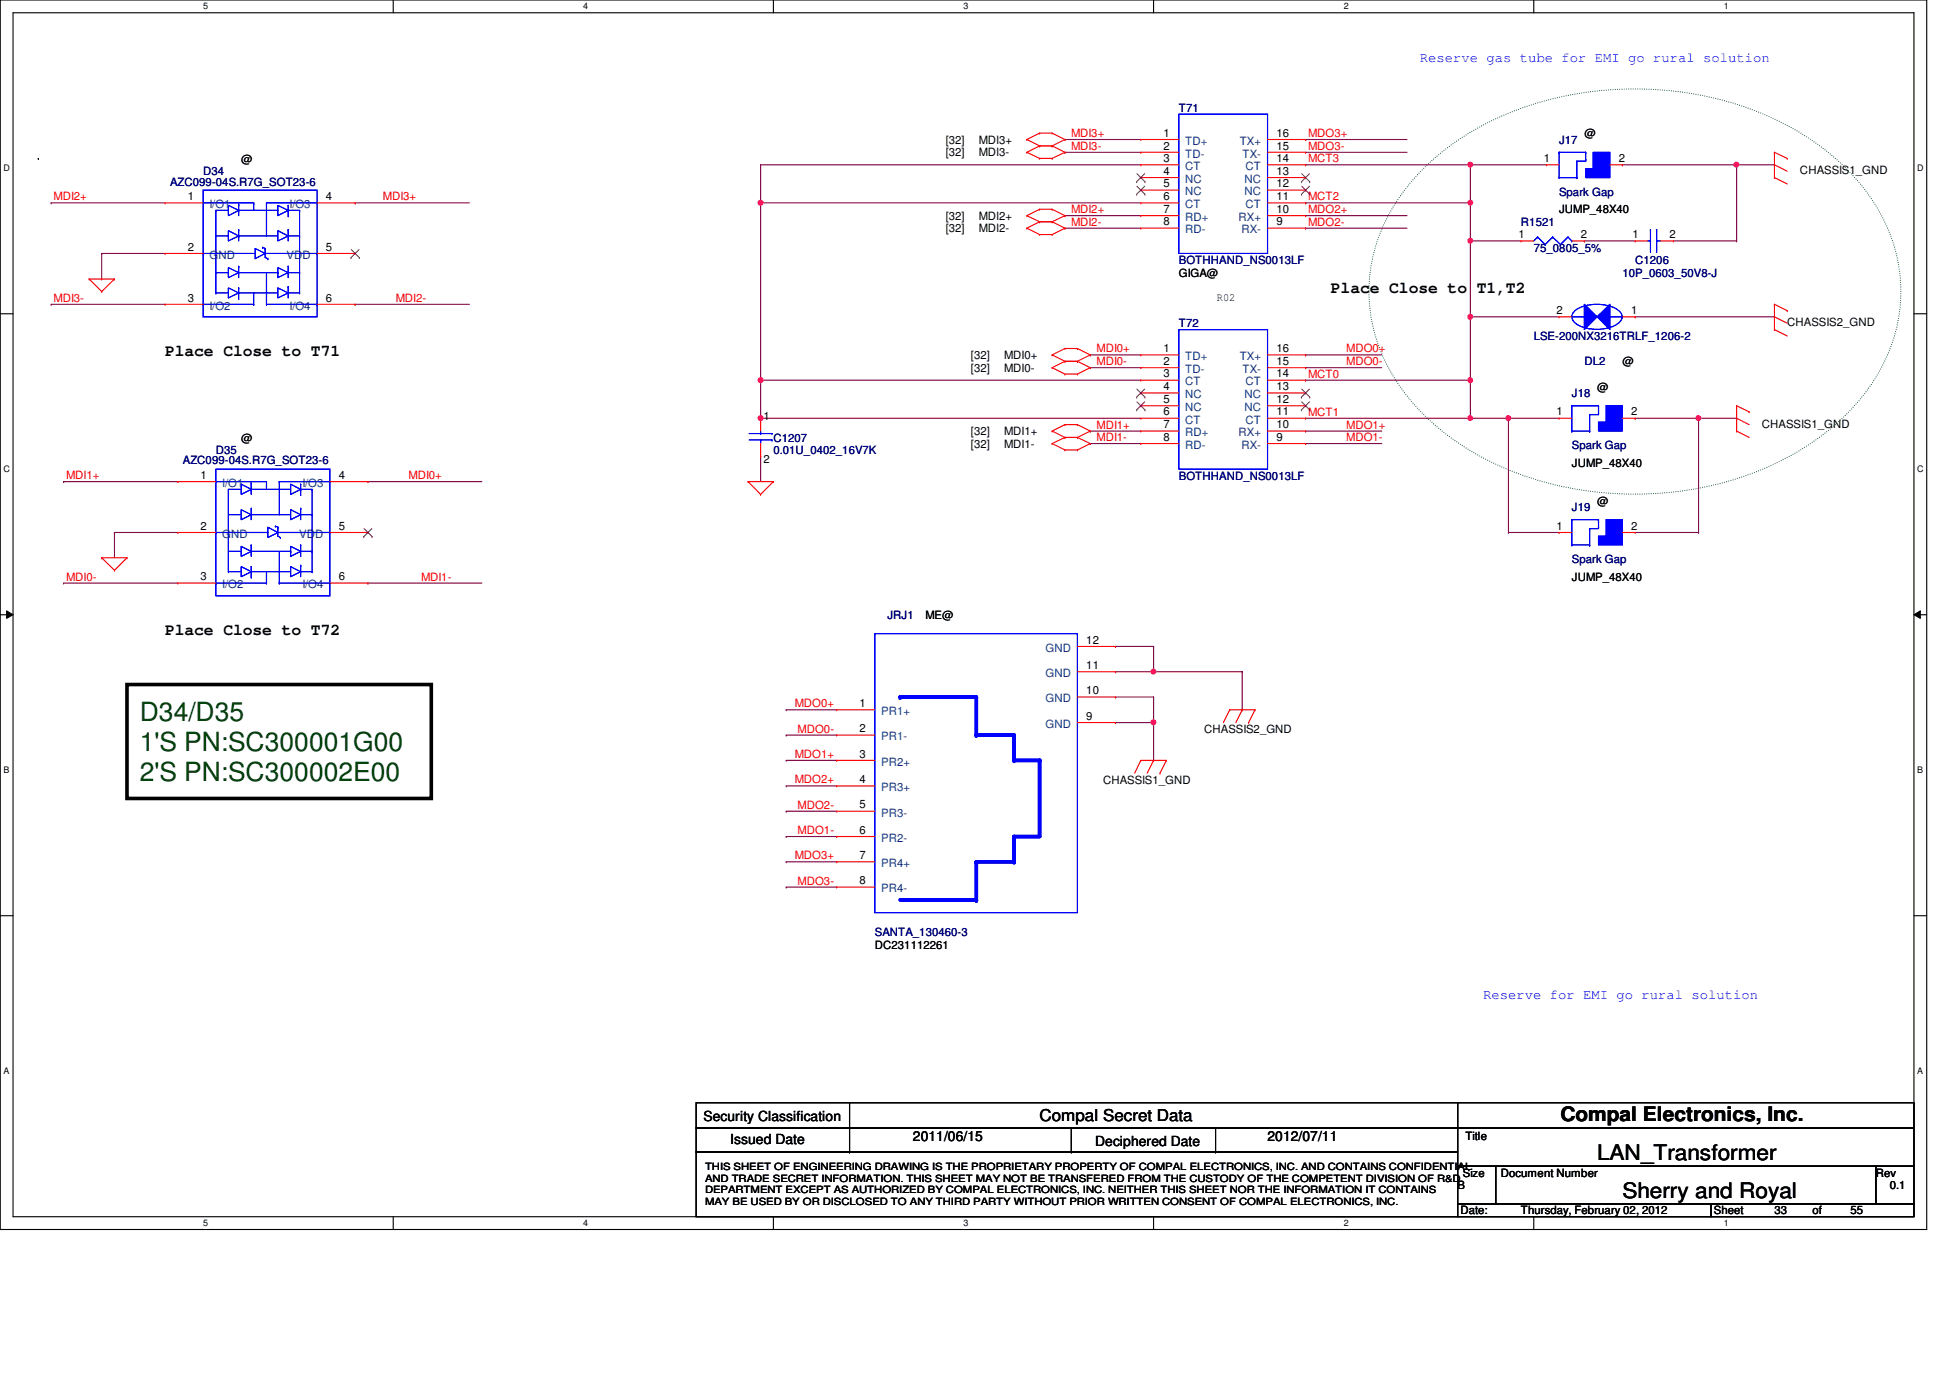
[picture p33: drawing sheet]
<svg xmlns="http://www.w3.org/2000/svg" width="297mm" height="210mm" viewBox="0 0 297 210" stroke-linecap="round" stroke-linejoin="round" font-family="sans-serif">
<defs><g id="words">
<g font-size="4" fill="#004000">
<text x="21.3" y="109.8">D34/D35</text>
<text x="21.3" y="114.4">1'S PN:SC300001G00</text>
<text x="21.3" y="119">2'S PN:SC300002E00</text>
</g>
<g font-size="3.3">
<text x="243.3" y="176.7">LAN_Transformer</text>
<text x="247.1" y="182.5">Sherry and Royal</text>
</g>
<text font-size="3" x="237.7" y="170.8">Compal Electronics, Inc.</text>
<g font-size="2.5">
<text x="202.7" y="44.6">Place Close to T1,T2</text>
<text x="25.1" y="54.2">Place Close to T71</text>
<text x="25.1" y="96.7">Place Close to T72</text>
<text x="158.4" y="170.8">Compal Secret Data</text>
</g>
<g font-size="2.1" fill="#00f">
<text x="216.3" y="9.4">Reserve gas tube for EMI go rural solution</text>
<text x="225.9" y="152.2">Reserve for EMI go rural solution</text>
</g>
<g font-size="2.1">
<text x="107.2" y="170.7">Security Classification</text>
<text x="139.1" y="173.8">2011/06/15</text>
<text x="193.1" y="173.8">2012/07/11</text>
<text x="111.2" y="174.3">Issued Date</text>
<text x="166.8" y="174.5">Deciphered Date</text>
</g>
<g font-size="1.7" fill="#000080">
<text x="179.6" y="17.1">T71</text>
<text x="237.5" y="21.9">J17</text>
<text x="25.9" y="28.3">AZC099-04S.R7G_SOT23-6</text>
<text x="30.9" y="26.7">D34</text>
<text x="237.5" y="29.8">Spark Gap</text>
<text x="231.7" y="34.5">R1521</text>
<text x="179.6" y="40.2">BOTHHAND_NS0013LF</text>
<text x="233.6" y="38.3">75_0805_5%</text>
<text x="249.1" y="40.2">C1206</text>
<text x="247.1" y="42.2">10P_0603_50V8-J</text>
<text x="179.6" y="49.9">T72</text>
<text x="233.6" y="51.8">LSE-200NX3216TRLF_1206-2</text>
<text x="241.3" y="55.7">DL2</text>
<text x="239.4" y="60.5">J18</text>
<text x="27.9" y="70.7">AZC099-04S.R7G_SOT23-6</text>
<text x="32.9" y="69.2">D35</text>
<text x="117.8" y="67.3">C1207</text>
<text x="117.8" y="69.2">0.01U_0402_16V7K</text>
<text x="239.4" y="68.4">Spark Gap</text>
<text x="179.6" y="73.1">BOTHHAND_NS0013LF</text>
<text x="239.4" y="77.9">J19</text>
<text x="239.4" y="85.8">Spark Gap</text>
<text x="135.2" y="94.3">JRJ1</text>
<text x="133.3" y="142.5">SANTA_130460-3</text>
</g>
<g font-size="1.7">
<text x="144.1" y="21.9">[32]</text>
<text x="144.1" y="23.8">[32]</text>
<text x="149.1" y="21.9">MDI3+</text>
<text x="149.1" y="23.8">MDI3-</text>
<text x="177.2" y="20.8">1</text>
<text x="177.2" y="22.8">2</text>
<text x="194.4" y="22.8">15</text>
<text x="194.4" y="20.8">16</text>
<text x="241.3" y="20.9">@</text>
<text x="36.7" y="24.8">@</text>
<text x="177.2" y="24.7">3</text>
<text x="177.2" y="26.6">4</text>
<text x="177.2" y="28.5">5</text>
<text x="194.4" y="24.7">14</text>
<text x="194.4" y="26.6">13</text>
<text x="194.4" y="28.5">12</text>
<text x="235.2" y="24.7">1</text>
<text x="246.6" y="24.7">2</text>
<text x="274.2" y="26.5">CHASSIS1_GND</text>
<text x="28.6" y="30.5">1</text>
<text x="49.7" y="30.5">4</text>
<text x="144.1" y="33.5">[32]</text>
<text x="144.1" y="35.4">[32]</text>
<text x="149.1" y="33.5">MDI2+</text>
<text x="149.1" y="35.4">MDI2-</text>
<text x="177.2" y="30.5">6</text>
<text x="177.2" y="32.4">7</text>
<text x="177.2" y="34.3">8</text>
<text x="194.4" y="34.3">9</text>
<text x="194.4" y="32.4">10</text>
<text x="194.4" y="30.5">11</text>
<text x="237.5" y="32.5">JUMP_48X40</text>
<text x="28.6" y="38.2">2</text>
<text x="49.7" y="38.2">5</text>
<text x="231.3" y="36.3">1</text>
<text x="240.8" y="36.3">2</text>
<text x="248.7" y="36.3">1</text>
<text x="254.3" y="36.3">2</text>
<text x="28.6" y="45.9">3</text>
<text x="49.7" y="45.9">6</text>
<text x="179.6" y="42.2">GIGA@</text>
<text x="185.4" y="45.8">R02</text>
<text x="237.1" y="47.8">2</text>
<text x="248.5" y="47.8">1</text>
<text x="177.2" y="53.6">1</text>
<text x="194.4" y="53.6">16</text>
<text x="272.2" y="49.7">CHASSIS2_GND</text>
<text x="147.9" y="54.7">[32]</text>
<text x="147.9" y="56.6">[32]</text>
<text x="152.9" y="54.7">MDI0+</text>
<text x="152.9" y="56.6">MDI0-</text>
<text x="177.2" y="55.6">2</text>
<text x="177.2" y="57.5">3</text>
<text x="177.2" y="59.4">4</text>
<text x="194.4" y="57.5">14</text>
<text x="194.4" y="55.6">15</text>
<text x="194.4" y="59.4">13</text>
<text x="243.3" y="59.5">@</text>
<text x="247.1" y="55.7">@</text>
<text x="116.3" y="63.9">1</text>
<text x="177.2" y="63.3">6</text>
<text x="177.2" y="65.2">7</text>
<text x="177.2" y="61.4">5</text>
<text x="194.4" y="65.2">10</text>
<text x="194.4" y="63.3">11</text>
<text x="194.4" y="61.4">12</text>
<text x="237.1" y="63.3">1</text>
<text x="248.5" y="63.3">2</text>
<text x="268.4" y="65.2">CHASSIS1_GND</text>
<text x="36.7" y="67.3">@</text>
<text x="116.3" y="70.5">2</text>
<text x="147.9" y="66.3">[32]</text>
<text x="147.9" y="68.2">[32]</text>
<text x="152.9" y="66.3">MDI1+</text>
<text x="152.9" y="68.2">MDI1-</text>
<text x="177.2" y="67.1">8</text>
<text x="194.4" y="67.1">9</text>
<text x="239.4" y="71.1">JUMP_48X40</text>
<text x="30.6" y="72.9">1</text>
<text x="51.6" y="72.9">4</text>
<text x="243.3" y="76.9">@</text>
<text x="30.6" y="80.7">2</text>
<text x="51.6" y="80.7">5</text>
<text x="237.1" y="80.7">1</text>
<text x="248.5" y="80.7">2</text>
<text x="30.6" y="88.4">3</text>
<text x="51.6" y="88.4">6</text>
<text x="239.4" y="88.5">JUMP_48X40</text>
<text x="141" y="94.3">ME@</text>
<text x="165.5" y="101.9">11</text>
<text x="165.5" y="98">12</text>
<text x="130.9" y="107.7">1</text>
<text x="165.5" y="105.7">10</text>
<text x="130.9" y="111.5">2</text>
<text x="165.5" y="109.6">9</text>
<text x="183.4" y="111.7">CHASSIS2_GND</text>
<text x="130.9" y="115.4">3</text>
<text x="130.9" y="119.3">4</text>
<text x="168" y="119.4">CHASSIS1_GND</text>
<text x="130.9" y="123.1">5</text>
<text x="130.9" y="127">6</text>
<text x="130.9" y="130.9">7</text>
<text x="130.9" y="134.7">8</text>
<text x="133.3" y="144.5">DC231112261</text>
<text x="223.2" y="173.6">Title</text>
<text x="222.8" y="179.2">Size</text>
<text x="228.6" y="179.2">Document Number</text>
<text x="285.7" y="179.2">Rev</text>
<text x="222" y="181.1">B</text>
<text x="222.5" y="185">Date:</text>
<text x="231.7" y="185">Thursday, February 02, 2012</text>
<text x="261.1" y="185">Sheet</text>
<text x="270.3" y="185">33</text>
<text x="276.1" y="185">of</text>
<text x="281.9" y="185">55</text>
<text x="287.9" y="181.1">0.1</text>
</g>
<g font-size="1.7" fill="#f00">
<text x="163.1" y="20.9">MDI3+</text>
<text x="163.1" y="22.8">MDI3-</text>
<text x="199.3" y="20.9">MDO3+</text>
<text x="199.3" y="22.8">MDO3-</text>
<text x="199.3" y="24.7">MCT3</text>
<text x="8.2" y="30.5">MDI2+</text>
<text x="58.3" y="30.5">MDI3+</text>
<text x="163.1" y="32.5">MDI2+</text>
<text x="163.1" y="34.4">MDI2-</text>
<text x="199.3" y="32.5">MDO2+</text>
<text x="199.3" y="34.4">MDO2-</text>
<text x="199.3" y="30.5">MCT2</text>
<text x="8.2" y="46">MDI3-</text>
<text x="60.3" y="46">MDI2-</text>
<text x="167" y="53.7">MDI0+</text>
<text x="205.1" y="53.7">MDO0+</text>
<text x="167" y="55.6">MDI0-</text>
<text x="199.3" y="57.5">MCT0</text>
<text x="205.1" y="55.6">MDO0-</text>
<text x="167" y="65.3">MDI1+</text>
<text x="199.3" y="63.3">MCT1</text>
<text x="205.1" y="65.3">MDO1+</text>
<text x="167" y="67.2">MDI1-</text>
<text x="205.1" y="67.2">MDO1-</text>
<text x="10.1" y="73">MDI1+</text>
<text x="62.2" y="73">MDI0+</text>
<text x="10.1" y="88.4">MDI0-</text>
<text x="64.1" y="88.4">MDI1-</text>
<text x="121.1" y="107.7">MDO0+</text>
<text x="121.5" y="111.6">MDO0-</text>
<text x="121.1" y="119.3">MDO2+</text>
<text x="121.1" y="115.4">MDO1+</text>
<text x="121.5" y="123.2">MDO2-</text>
<text x="121.1" y="130.9">MDO3+</text>
<text x="121.5" y="127">MDO1-</text>
<text x="121.5" y="134.7">MDO3-</text>
</g>
<g font-size="1.7" fill="#004080">
<text x="180.5" y="22.1">TD+</text>
<text x="188.8" y="22.1">TX+</text>
<text x="180.5" y="24">TD-</text>
<text x="180.5" y="25.9">CT</text>
<text x="180.5" y="27.9">NC</text>
<text x="180.5" y="29.8">NC</text>
<text x="189.3" y="24">TX-</text>
<text x="189.6" y="27.9">NC</text>
<text x="189.6" y="29.8">NC</text>
<text x="189.7" y="25.9">CT</text>
<text x="31.9" y="31.7">I/O1</text>
<text x="44.1" y="31.7">I/O3</text>
<text x="180.5" y="31.7">CT</text>
<text x="180.5" y="33.7">RD+</text>
<text x="180.5" y="35.6">RD-</text>
<text x="188.7" y="33.7">RX+</text>
<text x="189.1" y="35.6">RX-</text>
<text x="189.7" y="31.7">CT</text>
<text x="31.9" y="39.4">GND</text>
<text x="43.6" y="39.4">VDD</text>
<text x="31.9" y="47.2">I/O2</text>
<text x="44.1" y="47.2">I/O4</text>
<text x="180.5" y="54.9">TD+</text>
<text x="180.5" y="56.8">TD-</text>
<text x="180.5" y="58.7">CT</text>
<text x="188.8" y="54.9">TX+</text>
<text x="189.3" y="56.8">TX-</text>
<text x="189.7" y="58.7">CT</text>
<text x="180.5" y="64.5">CT</text>
<text x="180.5" y="60.7">NC</text>
<text x="180.5" y="62.6">NC</text>
<text x="189.6" y="60.7">NC</text>
<text x="189.6" y="62.6">NC</text>
<text x="189.7" y="64.5">CT</text>
<text x="180.5" y="66.5">RD+</text>
<text x="180.5" y="68.4">RD-</text>
<text x="188.7" y="66.5">RX+</text>
<text x="189.1" y="68.4">RX-</text>
<text x="33.9" y="74.2">I/O1</text>
<text x="46.1" y="74.2">I/O3</text>
<text x="33.9" y="81.9">GND</text>
<text x="45.6" y="81.9">VDD</text>
<text x="33.9" y="89.6">I/O2</text>
<text x="46.1" y="89.6">I/O4</text>
<text x="159.3" y="99.3">GND</text>
<text x="159.3" y="107">GND</text>
<text x="159.3" y="103.1">GND</text>
<text x="134.2" y="112.8">PR1-</text>
<text x="134.2" y="108.9">PR1+</text>
<text x="159.3" y="110.9">GND</text>
<text x="134.2" y="116.6">PR2+</text>
<text x="134.2" y="120.5">PR3+</text>
<text x="134.2" y="124.4">PR3-</text>
<text x="134.2" y="128.2">PR2-</text>
<text x="134.2" y="132.1">PR4+</text>
<text x="134.2" y="135.9">PR4-</text>
</g>
<g font-size="1.5">
<text x="107.4" y="178.2">THIS SHEET OF ENGINEERING DRAWING IS THE PROPRIETARY PROPERTY OF COMPAL ELECTRONICS, INC. AND CONTAINS CONFIDENTIAL</text>
<text x="107.4" y="180">AND TRADE SECRET INFORMATION. THIS SHEET MAY NOT BE TRANSFERED FROM THE CUSTODY OF THE COMPETENT DIVISION OF R&amp;D</text>
<text x="107.4" y="181.8">DEPARTMENT EXCEPT AS AUTHORIZED BY COMPAL ELECTRONICS, INC. NEITHER THIS SHEET NOR THE INFORMATION IT CONTAINS</text>
<text x="107.4" y="183.6">MAY BE USED BY OR DISCLOSED TO ANY THIRD PARTY WITHOUT PRIOR WRITTEN CONSENT OF COMPAL ELECTRONICS, INC.</text>
</g>
<g font-size="1.4">
<text x="30.9" y="1.4">5</text>
<text x="88.9" y="1.4">4</text>
<text x="146.8" y="1.4">3</text>
<text x="204.7" y="1.4">2</text>
<text x="262.6" y="1.4">1</text>
<text x=".5" y="26.1">D</text>
<text x="292.1" y="26.1">D</text>
<text x=".5" y="71.9">C</text>
<text x="292.1" y="71.9">C</text>
<text x=".5" y="117.8">B</text>
<text x="292.1" y="117.8">B</text>
<text x=".5" y="163.6">A</text>
<text x="292.1" y="163.6">A</text>
<text x="30.9" y="186.8">5</text>
<text x="88.9" y="186.8">4</text>
<text x="146.8" y="186.8">3</text>
<text x="204.7" y="186.8">2</text>
<text x="262.6" y="186.8">1</text>
</g>
</g></defs>
<path d="M0 0h293.5v187.3h-293.5zM2 1.9h289.5v183.4h-289.5z" fill="none" stroke="#000" stroke-width=".17"/>
<g fill="#fff">
<path d="M30.9 .2h.8v1.5h-.8z"/>
<path d="M30.9 185.5h.8v1.6h-.8z"/>
</g>
<path d="M59.9 0v1.9M59.9 185.3v2" fill="none" stroke="#000" stroke-width=".17"/>
<g fill="#fff">
<path d="M88.9 .2h.7v1.5h-.7z"/>
<path d="M88.9 185.5h.7v1.6h-.7z"/>
</g>
<path d="M117.8 0v1.9M117.8 185.3v2" fill="none" stroke="#000" stroke-width=".17"/>
<g fill="#fff">
<path d="M146.8 .2h.7v1.5h-.7z"/>
<path d="M146.8 185.5h.7v1.6h-.7z"/>
</g>
<path d="M175.7 0v1.9M175.7 185.3v2" fill="none" stroke="#000" stroke-width=".17"/>
<g fill="#fff">
<path d="M204.7 .2h.7v1.5h-.7z"/>
<path d="M204.7 185.5h.7v1.6h-.7z"/>
</g>
<path d="M233.6 0v1.9M233.6 185.3v2" fill="none" stroke="#000" stroke-width=".17"/>
<g fill="#fff">
<path d="M262.6 .2h.8v1.5h-.8z"/>
<path d="M262.6 185.5h.8v1.6h-.8z"/>
<path d="M.5 24.8h1v1.6h-1z"/>
<path d="M292.1 24.8h.9v1.6h-.9z"/>
<path d="M.5 70.7h1v1.5h-1z"/>
<path d="M292.1 70.7h.9v1.5h-.9z"/>
</g>
<path d="M0 47.8h2M291.5 47.8h2" fill="none" stroke="#000" stroke-width=".17"/>
<g fill="#fff">
<path d="M.5 116.5h.9v1.6h-.9z"/>
<path d="M292.1 116.5h.8v1.6h-.8z"/>
</g>
<path d="M0 93.6h2M291.5 93.6h2" fill="none" stroke="#000" stroke-width=".17"/>
<path d="M1 93l1 .6-1 .6zM291.5 93.6l1-.6v1.2z" fill="#000"/>
<path d="M1 93l1 .6-1 .6zM291.5 93.6l1-.6v1.2z" fill="none" stroke="#000" stroke-width=".15"/>
<g fill="#fff">
<path d="M.5 162.4h.9v1.5h-.9z"/>
<path d="M292.1 162.4h.8v1.5h-.8z"/>
</g>
<path d="M5.8 24.1h.1M0 139.5h2M291.5 139.5h2" fill="none" stroke="#000" stroke-width=".17"/>
<path d="M217 25.5a44.4 44.4 0 0 1 26.5-11.7 49.6 49.6 0 0 1 32.3 7.4 30.4 30.4 0 0 1 12.9 17 25.1 25.1 0 0 1-6.1 23.5 41.7 41.7 0 0 1-22.8 12.5 50.7 50.7 0 0 1-35.5-5.4 32 32 0 0 1-14.3-16.2 24.6 24.6 0 0 1 4.1-23.8z" fill="none" stroke="#008000" stroke-width=".17" stroke-dasharray="0 .3"/>
<path d="M19.3 104.3h46.4v17.3h-46.4z" fill="none" stroke="#000" stroke-width=".55"/>
<g fill="none" stroke="#800040" stroke-width=".17">
<path d="M162.2 21.3h.1M162.2 32.9h.1M162.2 34.8h.1M162.2 23.2h.1M162.2 21.3h11.6M162.2 32.9h11.6M162.2 34.8h11.6M162.2 23.2h11.6M198.9 21.3h.1M198.9 23.2h.1M198.9 32.9h.1M198.9 34.8h.1"/>
<path d="M198.9 25.1h.1M198.9 30.9h.1M198.9 21.3h15.4M198.9 32.9h15.4M198.9 34.8h15.4M198.9 23.2h15.4M198.9 25.1h25.1M198.9 30.9h25.1M166.1 54.1h.1M166.1 56h.1M166.1 54.1h7.7M166.1 56h7.7"/>
<path d="M198.9 54.1h.1M198.9 56h.1M198.9 57.9h.1M198.9 54.1h11.6M198.9 56h11.6M198.9 57.9h25.1M166.1 67.6h.1M166.1 65.7h.1M166.1 67.6h7.7M166.1 65.7h7.7M198.9 67.6h.1M198.9 65.7h.1"/>
<path d="M198.9 63.7h.1M198.9 67.6h11.6M198.9 65.7h11.6M198.9 63.7h25.1"/>
</g>
<circle cx="224" cy="30.9" r=".37" fill="#f0f"/>
<circle cx="224" cy="30.9" r=".37" fill="none" stroke="#f0f" stroke-width=".17"/>
<path d="M115.9 57.9h.1M115.9 57.9h57.9" fill="none" stroke="#800040" stroke-width=".17"/>
<circle cx="115.9" cy="57.9" r=".38" fill="#f0f"/>
<circle cx="115.9" cy="57.9" r=".38" fill="none" stroke="#f0f" stroke-width=".17"/>
<path d="M115.9 63.7h.1M115.9 63.7h57.9" fill="none" stroke="#800040" stroke-width=".17"/>
<circle cx="115.9" cy="63.7" r=".37" fill="#f0f"/>
<circle cx="115.9" cy="63.7" r=".37" fill="none" stroke="#f0f" stroke-width=".17"/>
<path d="M115.9 30.9h.1M115.9 30.9h57.9M115.9 69.5h.1M115.9 69.5v3.9" fill="none" stroke="#800040" stroke-width=".17"/>
<circle cx="115.9" cy="30.9" r=".37" fill="#f0f"/>
<circle cx="115.9" cy="30.9" r=".37" fill="none" stroke="#f0f" stroke-width=".17"/>
<g fill="none" stroke="#800040" stroke-width=".17">
<path d="M115.9 25.1h.1M115.9 30.9h.1M115.9 25.1h57.9M115.9 25.1v38.6M115.9 57.9h.1M115.9 63.7h.1M119.8 112h.1M119.8 112h7.7M169.9 106.2h.1M169.9 110.1h.1M169.9 106.2h5.8M169.9 110.1h5.8"/>
<path d="M175.7 106.2h.1M175.7 110.1h.1M175.7 106.2v9.6M119.8 127.4h.1M119.8 127.4h7.7"/>
</g>
<circle cx="175.7" cy="110" r=".38" fill="#f0f"/>
<circle cx="175.7" cy="110" r=".38" fill="none" stroke="#f0f" stroke-width=".17"/>
<g fill="none" stroke="#800040" stroke-width=".17">
<path d="M264.5 25.1h.1M264.5 25.1h5.8M169.9 98.5h.1M169.9 98.5h5.8M175.7 98.5h.1M175.7 98.5v3.8h-5.8M119.8 108.1h.1M119.8 119.7h.1M119.8 115.8h.1M119.8 108.1h7.7M119.8 119.7h7.7M119.8 115.8h7.7"/>
<path d="M169.9 102.3h.1M119.8 123.6h.1M119.8 135.1h.1M119.8 131.3h.1M119.8 123.6h7.7M119.8 135.1h7.7M119.8 131.3h7.7"/>
</g>
<circle cx="264.5" cy="25.1" r=".37" fill="#f0f"/>
<circle cx="264.5" cy="25.1" r=".37" fill="none" stroke="#f0f" stroke-width=".17"/>
<path d="M224 36.7h.1M224 30.9h.1M224 36.7h7.7M224 25.1v5.8M241.3 36.7h.1M241.3 36.7h7.8M224 48.3h.1M224 48.3h13.5M249.1 48.3h.1M249.1 48.3h21.2M258.7 63.7h.1M258.7 63.7h5.8" fill="none" stroke="#800040" stroke-width=".17"/>
<circle cx="224" cy="25.1" r=".37" fill="#f0f"/>
<circle cx="224" cy="25.1" r=".37" fill="none" stroke="#f0f" stroke-width=".17"/>
<path d="M224 36.7v11.6M224 48.3h.1" fill="none" stroke="#800040" stroke-width=".17"/>
<circle cx="223.9" cy="48.3" r=".38" fill="#f0f"/>
<circle cx="223.9" cy="48.3" r=".38" fill="none" stroke="#f0f" stroke-width=".17"/>
<path d="M224 36.7h.1M224 30.9v5.8" fill="none" stroke="#800040" stroke-width=".17"/>
<circle cx="224" cy="36.7" r=".37" fill="#f0f"/>
<circle cx="224" cy="36.7" r=".37" fill="none" stroke="#f0f" stroke-width=".17"/>
<path d="M224 57.9v5.8M224 63.7h.1" fill="none" stroke="#800040" stroke-width=".17"/>
<circle cx="224" cy="63.7" r=".37" fill="#f0f"/>
<circle cx="224" cy="63.7" r=".37" fill="none" stroke="#f0f" stroke-width=".17"/>
<path d="M224 57.9h.1M224 48.3v9.6" fill="none" stroke="#800040" stroke-width=".17"/>
<circle cx="223.9" cy="57.9" r=".38" fill="#f0f"/>
<circle cx="223.9" cy="57.9" r=".38" fill="none" stroke="#f0f" stroke-width=".17"/>
<g fill="none" stroke="#800040" stroke-width=".17">
<path d="M7.8 30.9h.1M7.8 30.9h17.3M15.5 38.6h.1M15.5 38.6h9.6M15.5 38.6v3.9M54.1 30.9h.1M54.1 30.9h17.4M224 25.1h.1M224 25.1h11.6M7.8 46.4h.1M7.8 46.4h17.3M15.5 42.5h.1"/>
<path d="M54.1 46.4h.1M54.1 46.4h17.4M9.7 73.4h.1M9.7 73.4h17.4M56 73.4h.1M56 73.4h17.4M229.8 63.7h.1M229.8 63.7h7.7M9.7 88.8h.1M9.7 88.8h17.4M17.4 81.1h.1M17.4 81.1h9.7"/>
<path d="M17.4 81.1v3.9M56 88.8h.1M56 88.8h17.4M175.7 102.3h13.5M189.2 102.3h.1"/>
</g>
<circle cx="175.7" cy="102.3" r=".37" fill="#f0f"/>
<circle cx="175.7" cy="102.3" r=".37" fill="none" stroke="#f0f" stroke-width=".17"/>
<path d="M247.1 25.1h.1M247.1 25.1h17.4M254.9 36.7h9.6M264.5 36.7h.1M264.5 25.1h.1M264.5 25.1v11.6M229.8 63.7h.1M229.8 63.7v17.4M229.8 81.1h.1M229.8 81.1h7.7M189.2 108.1h.1M189.2 102.3v5.8" fill="none" stroke="#800040" stroke-width=".17"/>
<circle cx="229.8" cy="63.7" r=".37" fill="#f0f"/>
<circle cx="229.8" cy="63.7" r=".37" fill="none" stroke="#f0f" stroke-width=".17"/>
<path d="M224 63.7h.1M224 63.7h5.8M258.7 63.7h.1M258.7 63.7v17.4M249.1 81.1h9.6M258.7 81.1h.1" fill="none" stroke="#800040" stroke-width=".17"/>
<circle cx="258.7" cy="63.7" r=".37" fill="#f0f"/>
<circle cx="258.7" cy="63.7" r=".37" fill="none" stroke="#f0f" stroke-width=".17"/>
<path d="M249.1 63.7h.1M249.1 63.7h9.6" fill="none" stroke="#800040" stroke-width=".17"/>
<g fill="none" stroke="#f00" stroke-width=".17">
<path d="M156.4 21.3h.1M156.4 23.2h.1M156.4 32.9h.1M156.4 34.8h.1M156.4 21.3l2 .9M156.4 23.2l2 .9M156.4 32.9l2 .9M156.4 34.8l2 .9M158.4 22.2h.1M158.4 20.3h.1M158.4 24.1h.1M158.4 33.8h.1"/>
<path d="M158.4 31.9h.1M158.4 35.7h.1M158.4 22.2h1.9M158.4 20.3h1.9M158.4 20.3l-2 1M158.4 24.1h1.9M158.4 22.2l-2 1M158.4 33.8h1.9M158.4 31.9h1.9M158.4 31.9l-2 1M158.4 35.7h1.9M158.4 33.8l-2 1"/>
<path d="M160.3 22.2h.1M160.3 20.3h.1M160.3 24.1h.1M160.3 33.8h.1M160.3 31.9h.1M160.3 35.7h.1M160.3 20.3l1.9 1M160.3 22.2l1.9 1M160.3 31.9l1.9 1M160.3 33.8l1.9 1M162.2 21.3h.1M162.2 23.2h.1"/>
<path d="M162.2 32.9h.1M162.2 34.8h.1M162.2 21.3l-1.9 .9M162.2 23.2l-1.9 .9M162.2 32.9l-1.9 .9M162.2 34.8l-1.9 .9M270.3 27.1h.1M270.3 23.2h.1M270.3 25.1h.1M270.3 27.1l1.9 .9M270.3 23.2v3.9M270.3 23.2l1.9 .9"/>
<path d="M270.3 25.1l1.9 1M272.2 24.1h.1M13.6 42.5h.1M13.6 42.5h3.8M13.6 42.5l1.9 1.9M15.5 44.4h.1M17.4 42.5h.1M17.4 42.5l-1.9 1.9M160.3 54.1h.1M160.3 56h.1M160.3 54.1l1.9 .9M160.3 56l1.9 1"/>
<path d="M162.2 55h.1M162.2 53.1h.1M162.2 57h.1M162.2 55h1.9M162.2 53.1h1.9M162.2 53.1l-1.9 1M162.2 57h1.9M162.2 55l-1.9 1M164.1 55h.1M164.1 53.1h.1M164.1 57h.1M164.1 53.1l2 1"/>
<path d="M164.1 55l2 1M166.1 54.1h.1M166.1 56h.1M166.1 54.1l-2 .9M166.1 56l-2 1M173.8 54.1h.1M173.8 56h.1M173.8 57.9h.1M173.8 59.9h.1M173.8 54.1h5.8M173.8 56h5.8M173.8 57.9h5.8"/>
<path d="M173.8 59.9h5.8M193.1 54.1h5.8M193.1 56h5.8M193.1 57.9h5.8M193.1 59.9h5.8M198.9 57.9h.1M198.9 56h.1M198.9 54.1h.1M198.9 59.9h.1M270.3 50.2h.1M270.3 46.4h.1M270.3 48.3h.1"/>
<path d="M270.3 46.4v3.8M270.3 50.2l1.9 1M270.3 46.4l1.9 .9M270.3 48.3l1.9 .9M272.2 47.3h.1M114 73.4h.1M114 73.4h3.8M114 73.4l1.9 1.9M115.9 75.3h.1M117.8 73.4h.1M117.8 73.4l-1.9 1.9M160.3 65.7h.1"/>
<path d="M160.3 67.6h.1M160.3 65.7l1.9 .9M160.3 67.6l1.9 .9M162.2 66.6h.1M162.2 64.7h.1M162.2 68.5h.1M162.2 66.6h1.9M162.2 64.7h1.9M162.2 64.7l-1.9 1M162.2 68.5h1.9M162.2 66.6l-1.9 1M164.1 66.6h.1"/>
<path d="M164.1 64.7h.1M164.1 68.5h.1M164.1 64.7l2 1M164.1 66.6l2 1M166.1 65.7h.1M166.1 67.6h.1M166.1 65.7l-2 .9M166.1 67.6l-2 .9M173.8 63.7h.1M173.8 65.7h.1M173.8 67.6h.1M173.8 61.8h.1"/>
<path d="M173.8 63.7h5.8M173.8 65.7h5.8M173.8 67.6h5.8M173.8 61.8h5.8M193.1 63.7h5.8M193.1 65.7h5.8M193.1 67.6h5.8M193.1 61.8h5.8M198.9 67.6h.1M198.9 65.7h.1M198.9 63.7h.1M198.9 61.8h.1"/>
<path d="M264.5 65.7h.1M264.5 61.8h.1M264.5 63.7h.1M264.5 65.7l1.9 .9M264.5 61.8v3.9M264.5 61.8l1.9 .9M264.5 63.7l1.9 1M266.4 62.7h.1M15.5 85h.1M15.5 85h3.8M15.5 85l1.9 1.9M17.4 86.9h.1"/>
<path d="M19.3 85h.1M19.3 85l-1.9 1.9M173.8 115.8h.1M173.8 115.8l-1 2M173.8 115.8h3.9M175.7 115.8h.1M175.7 115.8l-1 2M176.7 117.8h.1M177.7 115.8h.1M177.7 115.8l-1 2M187.3 108.1h.1M187.3 108.1l-1 2"/>
<path d="M187.3 108.1h3.9M189.2 108.1h.1M189.2 108.1l-.9 2M190.2 110.1h.1M191.2 108.1h.1M191.2 108.1l-1 2"/>
</g>
<g fill="none" stroke="#000" stroke-width=".17">
<path d="M106 168h116v3.8h-116zM106 171.8h116v3.7h-116zM106 175.5h116v9.8h-116zM129.4 171.8h.1M129.4 175.5h.1M129.4 168v7.5M163.2 175.5h.1M163.2 171.8v3.7M185.2 175.5h.1M185.2 171.8v3.7M222 168h69.5v3.8h-69.5zM222 171.8h69.5v5.8h-69.5z"/>
<path d="M222 177.6h5.8v5.8h-5.8zM227.8 177.6h57.9v5.8h-57.9zM285.7 177.6h5.8v5.8h-5.8zM222 183.4h38.6v1.9h-38.6zM260.6 183.4h30.9v1.9h-30.9z"/>
</g>
<path d="M179.6 50.2h13.5v21.3h-13.5z" fill="none" stroke="#00f" stroke-width=".17"/>
<g fill="none" stroke="#804000" stroke-width=".15">
<path d="M173.2 59.3l1.2 1.2M174.4 59.3l-1.3 1.2M198.3 59.3l1.2 1.2M199.5 59.3l-1.3 1.2M173.1 60.5h.1M173.1 62.4h.1M173.2 61.2l1.2 1.2M174.4 61.2l-1.3 1.2M174.4 60.5h.1M174.4 62.4h.1M198.2 60.5h.1M198.2 62.4h.1"/>
<path d="M198.3 61.2l1.2 1.2M199.5 61.2l-1.3 1.2M199.5 60.5h.1M199.5 62.4h.1"/>
</g>
<path d="M244.6 79.2h2.5v3.8h-3.6v-1.3h1.1z" fill-rule="evenodd" fill="#00f"/>
<path d="M239.4 79.2h.1M239.4 79.2h4.1M239.4 79.2v3.8M243.5 79.2h.1M243.5 79.2v1.3h-1.4M244.6 79.2h2.5v3.8h-3.6v-1.3h1.1zM239.4 83h.1M239.4 83h2.7M242.1 80.5h.1M242.1 83h.1M242.1 80.5v2.5M243.5 80.3h.1" fill="none" stroke="#00f" stroke-width=".17"/>
<path d="M244.6 79.2h2.5v3.8h-3.6v-1.3h1.1z" fill-rule="evenodd" fill="#00f"/>
<path d="M239.4 79.2h.1M239.4 79.2h4.1M239.4 79.2v3.8M243.5 79.2h.1M243.5 79.2v1.3h-1.4M244.6 79.2h2.5v3.8h-3.6v-1.3h1.1zM239.4 83h.1M239.4 83h2.7M242.1 80.5h.1M242.1 83h.1M242.1 80.5v2.5M243.5 80.3h.1" fill="none" stroke="#00f" stroke-width=".17"/>
<path d="M237.5 81.1h.1M237.5 81.1h1.9M247.1 81.1h2M249.1 81.1h.1" fill="none" stroke="#f00" stroke-width=".17"/>
<path d="M241.3 46.4l2 1.9-2 1.9z" fill="#00f"/>
<path d="M239.4 48.3h1.9M239.8 47.4a6.1 6.1 0 0 1 6.9 0 1.18 1.18 0 0 1-.5 2 6.2 6.2 0 0 1-6.4-.3 1.09 1.09 0 0 1 0-1.7zM241.3 46.4l2 1.9-2 1.9zM241.3 48.3h.1" fill="none" stroke="#00f" stroke-width=".17"/>
<path d="M243.3 48.3l1.9-1.9v3.8z" fill="#00f"/>
<path d="M243.3 48.3l1.9-1.9v3.8zM245.2 48.3h1.9M247.1 48.3h.1" fill="none" stroke="#00f" stroke-width=".17"/>
<path d="M241.3 46.4l2 1.9-2 1.9z" fill="#00f"/>
<path d="M239.4 48.3h1.9M239.8 47.4a6.1 6.1 0 0 1 6.9 0 1.18 1.18 0 0 1-.5 2 6.2 6.2 0 0 1-6.4-.3 1.09 1.09 0 0 1 0-1.7zM241.3 46.4l2 1.9-2 1.9zM241.3 48.3h.1" fill="none" stroke="#00f" stroke-width=".17"/>
<path d="M243.3 48.3l1.9-1.9v3.8z" fill="#00f"/>
<g fill="none" stroke="#00f" stroke-width=".17">
<path d="M243.3 48.3l1.9-1.9v3.8zM245.2 48.3h1.9M247.1 48.3h.1M32.9 71.5h17.3v19.3h-17.3zM32.9 73.4h.1M32.9 73.4h7.7M34.8 74.5h.1M34.8 78.4h.1M34.8 74.5h1.9M34.8 78.4h1.9M34.8 74.5v12.6M36.7 73.7l1.6 .8-1.6 .8z"/>
<path d="M36.7 77.6l1.6 .8-1.6 .8zM36.7 74.5h.1M38.3 74.5h.1M38.3 73.6h.1M38.3 77.4h.1M38.3 78.4h.1M38.3 73.6v1.7M38.3 77.4v1.8M38.3 74.5h6M38.3 78.4h6M40.6 73.4h.1M40.6 73.4v1.1"/>
<path d="M42.5 73.4h.1M42.5 73.4h7.7M42.5 73.4v5M44.3 77.6l1.5 .8-1.5 .8zM44.3 73.7l1.5 .8-1.5 .8zM45.8 77.4h.1M45.8 73.7h.1M45.8 74.5h.1M45.8 73.7v1.8M45.8 77.4v1.8M45.8 74.5h1.7M45.8 78.4h1.7"/>
<path d="M47.5 74.5h.1M47.5 78.4h.1M47.5 74.5v12.6M50.2 73.4h.1M32.9 81.1h.1M32.9 88.8h.1M32.9 81.1h7.9M32.9 88.8h7.7M34.8 87.1h.1M34.8 84h.1M34.8 87.1h1.9M34.8 84h1.9"/>
<path d="M36.7 86.3l1.6 .8-1.6 .7zM36.7 83.2l1.6 .8-1.6 .8zM38.3 83h.1M38.3 86.3h.1M38.3 87.1h.1M38.3 83v1.8M38.3 86.3v1.8M38.3 87.1h6M38.3 84h6M40.6 88.8h.1M40.6 87.1v1.7M40.8 80.3l1.5 .8-1.5 .8z"/>
<path d="M41.9 80.1h.1M41.9 80.1l.4 .2M42.3 80.3h.1M42.3 81.1h7.9M42.3 80.3v1.4l.4 .2M42.5 88.8h.1M42.5 88.8h7.7M42.5 84v4.8M42.7 81.9h.1M44.3 86.3l1.5 .8-1.5 .7zM44.3 84h.1M44.3 83.2l1.5 .8-1.5 .8z"/>
<path d="M45.8 86.1h.1M45.8 83h.1M45.8 83v1.8M45.8 86.1v1.7M45.8 87.1h1.7M45.8 84h1.7M47.5 87.1h.1M47.5 84h.1M50.2 81.1h.1M50.2 88.8h.1M133.3 96.5h30.8v42.5h-30.8z"/>
</g>
<g fill="none" stroke="#f00" stroke-width=".17">
<path d="M237.5 48.3h.1M237.5 48.3h1.9M247.1 48.3h2M249.1 48.3h.1M27.1 73.4h.1M27.1 73.4h5.8M50.2 73.4h5.8M56 73.4h.1M27.1 88.8h.1M27.1 81.1h.1M27.1 88.8h5.8M27.1 81.1h5.8"/>
<path d="M50.2 88.8h5.8M50.2 81.1h5.8M56 88.8h.1M56 81.1h.1"/>
</g>
<path d="M55.4 81.7h.1M55.5 80.5l1.2 1.2M56.6 80.5l-1.2 1.2M56.7 81.7h.1" fill="none" stroke="#804000" stroke-width=".15"/>
<path d="M137.1 137.1h11.6" fill="none" stroke="#00f" stroke-width=".55"/>
<circle cx="148.7" cy="137.1" r=".28" fill="#00f"/>
<path d="M154.5 127.4h3.9" fill="none" stroke="#00f" stroke-width=".55"/>
<circle cx="154.5" cy="127.4" r=".28" fill="#00f"/>
<path d="M154.5 127.4v3.9" fill="none" stroke="#00f" stroke-width=".55"/>
<circle cx="154.5" cy="131.3" r=".28" fill="#00f"/>
<path d="M148.7 131.3h5.8" fill="none" stroke="#00f" stroke-width=".55"/>
<circle cx="148.7" cy="131.3" r=".28" fill="#00f"/>
<path d="M148.7 131.3v5.8" fill="none" stroke="#00f" stroke-width=".55"/>
<circle cx="148.7" cy="137.1" r=".28" fill="#00f"/>
<path d="M154.5 115.8h3.9" fill="none" stroke="#00f" stroke-width=".55"/>
<circle cx="154.5" cy="115.8" r=".28" fill="#00f"/>
<path d="M154.5 112v3.8" fill="none" stroke="#00f" stroke-width=".55"/>
<circle cx="154.5" cy="112" r=".28" fill="#00f"/>
<path d="M148.7 112h5.8" fill="none" stroke="#00f" stroke-width=".55"/>
<circle cx="148.7" cy="112" r=".28" fill="#00f"/>
<path d="M148.7 106.2v5.8" fill="none" stroke="#00f" stroke-width=".55"/>
<circle cx="148.7" cy="106.2" r=".28" fill="#00f"/>
<path d="M137.1 106.2h11.6" fill="none" stroke="#00f" stroke-width=".55"/>
<circle cx="137.1" cy="106.2" r=".28" fill="#00f"/>
<path d="M158.4 115.8v11.6" fill="none" stroke="#00f" stroke-width=".55"/>
<circle cx="158.4" cy="115.8" r=".28" fill="#00f"/>
<path d="M133.3 96.5h30.8v42.5h-30.8z" fill="none" stroke="#00f" stroke-width=".17"/>
<path d="M137.1 137.1h11.6" fill="none" stroke="#00f" stroke-width=".55"/>
<circle cx="148.7" cy="137.1" r=".28" fill="#00f"/>
<path d="M154.5 127.4h3.9" fill="none" stroke="#00f" stroke-width=".55"/>
<circle cx="154.5" cy="127.4" r=".28" fill="#00f"/>
<path d="M154.5 127.4v3.9" fill="none" stroke="#00f" stroke-width=".55"/>
<circle cx="154.5" cy="131.3" r=".28" fill="#00f"/>
<path d="M148.7 131.3h5.8" fill="none" stroke="#00f" stroke-width=".55"/>
<circle cx="148.7" cy="131.3" r=".28" fill="#00f"/>
<path d="M148.7 131.3v5.8" fill="none" stroke="#00f" stroke-width=".55"/>
<circle cx="148.7" cy="137.1" r=".28" fill="#00f"/>
<path d="M154.5 115.8h3.9" fill="none" stroke="#00f" stroke-width=".55"/>
<circle cx="154.5" cy="115.8" r=".28" fill="#00f"/>
<path d="M154.5 112v3.8" fill="none" stroke="#00f" stroke-width=".55"/>
<circle cx="154.5" cy="112" r=".28" fill="#00f"/>
<path d="M148.7 112h5.8" fill="none" stroke="#00f" stroke-width=".55"/>
<circle cx="148.7" cy="112" r=".28" fill="#00f"/>
<path d="M148.7 106.2v5.8" fill="none" stroke="#00f" stroke-width=".55"/>
<circle cx="148.7" cy="106.2" r=".28" fill="#00f"/>
<path d="M137.1 106.2h11.6" fill="none" stroke="#00f" stroke-width=".55"/>
<circle cx="137.1" cy="106.2" r=".28" fill="#00f"/>
<path d="M158.4 115.8v11.6" fill="none" stroke="#00f" stroke-width=".55"/>
<circle cx="158.4" cy="115.8" r=".28" fill="#00f"/>
<g fill="none" stroke="#f00" stroke-width=".17">
<path d="M249.1 36.7h.1M249.1 36.7h1.9M252.9 36.7h2M254.9 36.7h.1M164.1 98.5h5.8M169.9 98.5h.1M127.5 112h.1M127.5 108.1h.1M127.5 115.8h.1M127.5 119.7h.1M127.5 112h5.8M127.5 108.1h5.8"/>
<path d="M127.5 115.8h5.8M127.5 119.7h5.8M164.1 110.1h5.8M164.1 106.2h5.8M164.1 102.3h5.8M169.9 110.1h.1M169.9 106.2h.1M169.9 102.3h.1M127.5 123.6h.1M127.5 127.4h.1M127.5 131.3h.1M127.5 135.1h.1"/>
<path d="M127.5 123.6h5.8M127.5 127.4h5.8M127.5 131.3h5.8M127.5 135.1h5.8"/>
</g>
<path d="M251 36.7h.4M251.4 36.7h.1M251.4 35h.1M251.4 35v3.4M252.3 35h.1M252.3 36.7h.1M252.3 36.7h.6M252.3 35v3.4" fill="none" stroke="#00f" stroke-width=".17"/>
<path d="M244.6 61.8h2.5v3.9h-3.6v-1.4h1.1z" fill-rule="evenodd" fill="#00f"/>
<path d="M239.4 61.8h.1M239.4 65.7h.1M239.4 61.8h4.1M239.4 61.8v3.9M239.4 65.7h2.7M242.1 63.2h.1M242.1 65.7h.1M242.1 63.2v2.5M243.5 61.8h.1M243.5 62.9h.1M243.5 61.8v1.4h-1.4M244.6 61.8h2.5v3.9h-3.6v-1.4h1.1z" fill="none" stroke="#00f" stroke-width=".17"/>
<path d="M244.6 61.8h2.5v3.9h-3.6v-1.4h1.1z" fill-rule="evenodd" fill="#00f"/>
<g fill="none" stroke="#00f" stroke-width=".17">
<path d="M179.6 17.4h13.5v21.2h-13.5zM30.9 29h17.4v19.3h-17.4zM30.9 38.6h.1M30.9 30.9h.1M30.9 38.6h8M30.9 30.9h7.7M32.9 32h.1M32.9 35.9h.1M32.9 32h1.9M32.9 35.9h1.9M32.9 32v12.6M34.8 31.3l1.6 .7-1.6 .9z"/>
<path d="M34.8 35.1l1.6 .8-1.6 .8zM34.8 32h.1M36.4 32h.1M36.4 31.1h.1M36.4 35h.1M36.4 35.9h.1M36.4 31.1v1.8M36.4 35v1.7M36.4 32h5.9M36.4 35.9h5.9M38.6 30.9h.1M38.6 30.9v1.1"/>
<path d="M38.9 37.8l1.5 .8-1.5 .8zM40 37.7h.1M40 37.7l.4 .1M40.4 37.8h.1M40.4 38.6h7.9M40.4 37.8v1.4l.4 .2M40.6 30.9h.1M40.6 30.9h7.7M40.6 30.9v5M40.8 39.4h.1M42.3 35.1l1.6 .8-1.6 .8zM42.3 31.3l1.6 .7-1.6 .9z"/>
<path d="M43.9 35h.1M43.9 31.3h.1M43.9 32h.1M43.9 31.3v1.7M43.9 35v1.7M43.9 32h1.7M43.9 35.9h1.7M45.6 32h.1M45.6 35.9h.1M45.6 32v12.6M48.3 38.6h.1M48.3 30.9h.1"/>
<path d="M234.2 36.1h.1M234.2 36.1l-.6 .6M234.2 36.1l1.2 1.2M235.4 37.3h.1M236.5 36.1h.1M236.5 36.1l-1.1 1.2M236.5 36.1l1.2 1.2M237.7 37.3h.1M238.8 36.1h.1M238.8 36.1l-1.1 1.2M238.8 36.1l.6 .6M239.4 36.7h.1"/>
<path d="M30.9 46.4h.1M30.9 46.4h7.7M32.9 44.6h.1M32.9 41.5h.1M32.9 44.6h1.9M32.9 41.5h1.9M34.8 43.9l1.6 .7-1.6 .8zM34.8 40.8l1.6 .7-1.6 .8zM36.4 40.6h.1M36.4 43.9h.1M36.4 44.6h.1M36.4 40.6v1.7"/>
<path d="M36.4 43.9v1.7M36.4 44.6h5.9M36.4 41.5h5.9M38.6 46.4h.1M38.6 44.6v1.8M40.6 46.4h.1M40.6 46.4h7.7M40.6 41.5v4.9M42.3 43.9l1.6 .7-1.6 .8zM42.3 41.5h.1M42.3 40.8l1.6 .7-1.6 .8zM43.9 43.6h.1"/>
<path d="M43.9 40.6h.1M43.9 40.6v1.7M43.9 43.6v1.8M43.9 44.6h1.7M43.9 41.5h1.7M45.6 44.6h.1M45.6 41.5h.1M48.3 46.4h.1M114.1 67h3.5M114.1 66h3.5M115.9 66h.1M115.9 67h.1"/>
<path d="M115.9 65.7v.3M115.9 67v.6M117.6 67h.1M117.6 66h.1M239.4 61.8h.1M239.4 65.7h.1M239.4 61.8h4.1M239.4 61.8v3.9M239.4 65.7h2.7M242.1 63.2h.1M242.1 65.7h.1M242.1 63.2v2.5"/>
<path d="M243.5 61.8h.1M243.5 62.9h.1M243.5 61.8v1.4h-1.4M244.6 61.8h2.5v3.9h-3.6v-1.4h1.1z"/>
</g>
<g fill="none" stroke="#f00" stroke-width=".17">
<path d="M25.1 38.6h.1M25.1 30.9h.1M25.1 30.9h5.8M25.1 38.6h5.8M48.3 30.9h5.8M48.3 38.6h5.8M54.1 38.6h.1M54.1 30.9h.1M173.8 21.3h.1M173.8 23.2h.1M173.8 25.1h.1M173.8 30.9h.1"/>
<path d="M173.8 32.9h.1M173.8 34.8h.1M173.8 27.1h.1M173.8 29h.1M173.8 21.3h5.8M173.8 23.2h5.8M173.8 25.1h5.8M173.8 30.9h5.8M173.8 32.9h5.8M173.8 34.8h5.8M173.8 27.1h5.8M173.8 29h5.8"/>
<path d="M193.1 21.3h5.8M193.1 23.2h5.8M193.1 25.1h5.8M193.1 30.9h5.8M193.1 32.9h5.8M193.1 34.8h5.8M193.1 27.1h5.8M193.1 29h5.8M198.9 34.8h.1M198.9 32.9h.1M198.9 30.9h.1M198.9 25.1h.1"/>
<path d="M198.9 23.2h.1M198.9 21.3h.1M198.9 27.1h.1M198.9 29h.1M231.7 36.7h.1M231.7 36.7h1.9M239.4 36.7h1.9M241.3 36.7h.1M25.1 46.4h.1M25.1 46.4h5.8M48.3 46.4h5.8M54.1 46.4h.1"/>
<path d="M115.9 63.7h.1M115.9 69.5h.1M115.9 63.7v2M115.9 67.6v1.9M237.5 63.7h.1M237.5 63.7h1.9M247.1 63.7h2M249.1 63.7h.1"/>
</g>
<g fill="none" stroke="#804000" stroke-width=".15">
<path d="M53.5 39.2h.1M53.5 38l1.2 1.2M54.7 38l-1.2 1.2M54.7 39.2h.1M173.1 27.7h.1M173.1 29.6h.1M173.2 26.5l1.2 1.2M173.2 28.4l1.2 1.2M174.4 26.5l-1.3 1.2M174.4 28.4l-1.3 1.2M174.4 27.7h.1M174.4 29.6h.1"/>
<path d="M198.2 27.7h.1M198.2 29.6h.1M198.3 26.5l1.2 1.2M198.3 28.4l1.2 1.2M199.5 26.5l-1.3 1.2M199.5 28.4l-1.3 1.2M199.5 27.7h.1M199.5 29.6h.1"/>
</g>
<path d="M242.7 23.2h2.5v3.9h-3.6v-1.4h1.1z" fill-rule="evenodd" fill="#00f"/>
<path d="M237.5 23.2h.1M237.5 27.1h.1M237.5 23.2h4.1M237.5 23.2v3.9M237.5 27.1h2.7M240.2 24.6h.1M240.2 27.1h.1M240.2 24.6v2.5M241.6 23.2h.1M241.6 24.3h.1M241.6 23.2v1.4h-1.4M242.7 23.2h2.5v3.9h-3.6v-1.4h1.1z" fill="none" stroke="#00f" stroke-width=".17"/>
<path d="M242.7 23.2h2.5v3.9h-3.6v-1.4h1.1z" fill-rule="evenodd" fill="#00f"/>
<path d="M237.5 23.2h.1M237.5 27.1h.1M237.5 23.2h4.1M237.5 23.2v3.9M237.5 27.1h2.7M240.2 24.6h.1M240.2 27.1h.1M240.2 24.6v2.5M241.6 23.2h.1M241.6 24.3h.1M241.6 23.2v1.4h-1.4M242.7 23.2h2.5v3.9h-3.6v-1.4h1.1z" fill="none" stroke="#00f" stroke-width=".17"/>
<path d="M235.6 25.1h.1M235.6 25.1h1.9M245.2 25.1h1.9M247.1 25.1h.1" fill="none" stroke="#f00" stroke-width=".17"/>
<circle cx="224" cy="30.9" r=".37" fill="#f0f"/>
<circle cx="224" cy="30.9" r=".37" fill="none" stroke="#f0f" stroke-width=".17"/>
<circle cx="115.9" cy="57.9" r=".38" fill="#f0f"/>
<circle cx="115.9" cy="57.9" r=".38" fill="none" stroke="#f0f" stroke-width=".17"/>
<circle cx="115.9" cy="63.7" r=".37" fill="#f0f"/>
<circle cx="115.9" cy="63.7" r=".37" fill="none" stroke="#f0f" stroke-width=".17"/>
<circle cx="115.9" cy="30.9" r=".37" fill="#f0f"/>
<circle cx="115.9" cy="30.9" r=".37" fill="none" stroke="#f0f" stroke-width=".17"/>
<circle cx="175.7" cy="110" r=".38" fill="#f0f"/>
<circle cx="175.7" cy="110" r=".38" fill="none" stroke="#f0f" stroke-width=".17"/>
<circle cx="264.5" cy="25.1" r=".37" fill="#f0f"/>
<circle cx="264.5" cy="25.1" r=".37" fill="none" stroke="#f0f" stroke-width=".17"/>
<circle cx="224" cy="25.1" r=".37" fill="#f0f"/>
<circle cx="224" cy="25.1" r=".37" fill="none" stroke="#f0f" stroke-width=".17"/>
<circle cx="223.9" cy="48.3" r=".38" fill="#f0f"/>
<circle cx="223.9" cy="48.3" r=".38" fill="none" stroke="#f0f" stroke-width=".17"/>
<circle cx="224" cy="36.7" r=".37" fill="#f0f"/>
<circle cx="224" cy="36.7" r=".37" fill="none" stroke="#f0f" stroke-width=".17"/>
<circle cx="224" cy="63.7" r=".37" fill="#f0f"/>
<circle cx="224" cy="63.7" r=".37" fill="none" stroke="#f0f" stroke-width=".17"/>
<circle cx="223.9" cy="57.9" r=".38" fill="#f0f"/>
<circle cx="223.9" cy="57.9" r=".38" fill="none" stroke="#f0f" stroke-width=".17"/>
<circle cx="175.7" cy="102.3" r=".37" fill="#f0f"/>
<circle cx="175.7" cy="102.3" r=".37" fill="none" stroke="#f0f" stroke-width=".17"/>
<circle cx="229.8" cy="63.7" r=".37" fill="#f0f"/>
<circle cx="229.8" cy="63.7" r=".37" fill="none" stroke="#f0f" stroke-width=".17"/>
<circle cx="258.7" cy="63.7" r=".37" fill="#f0f"/>
<circle cx="258.7" cy="63.7" r=".37" fill="none" stroke="#f0f" stroke-width=".17"/>
<use href="#words"/>
</svg>
